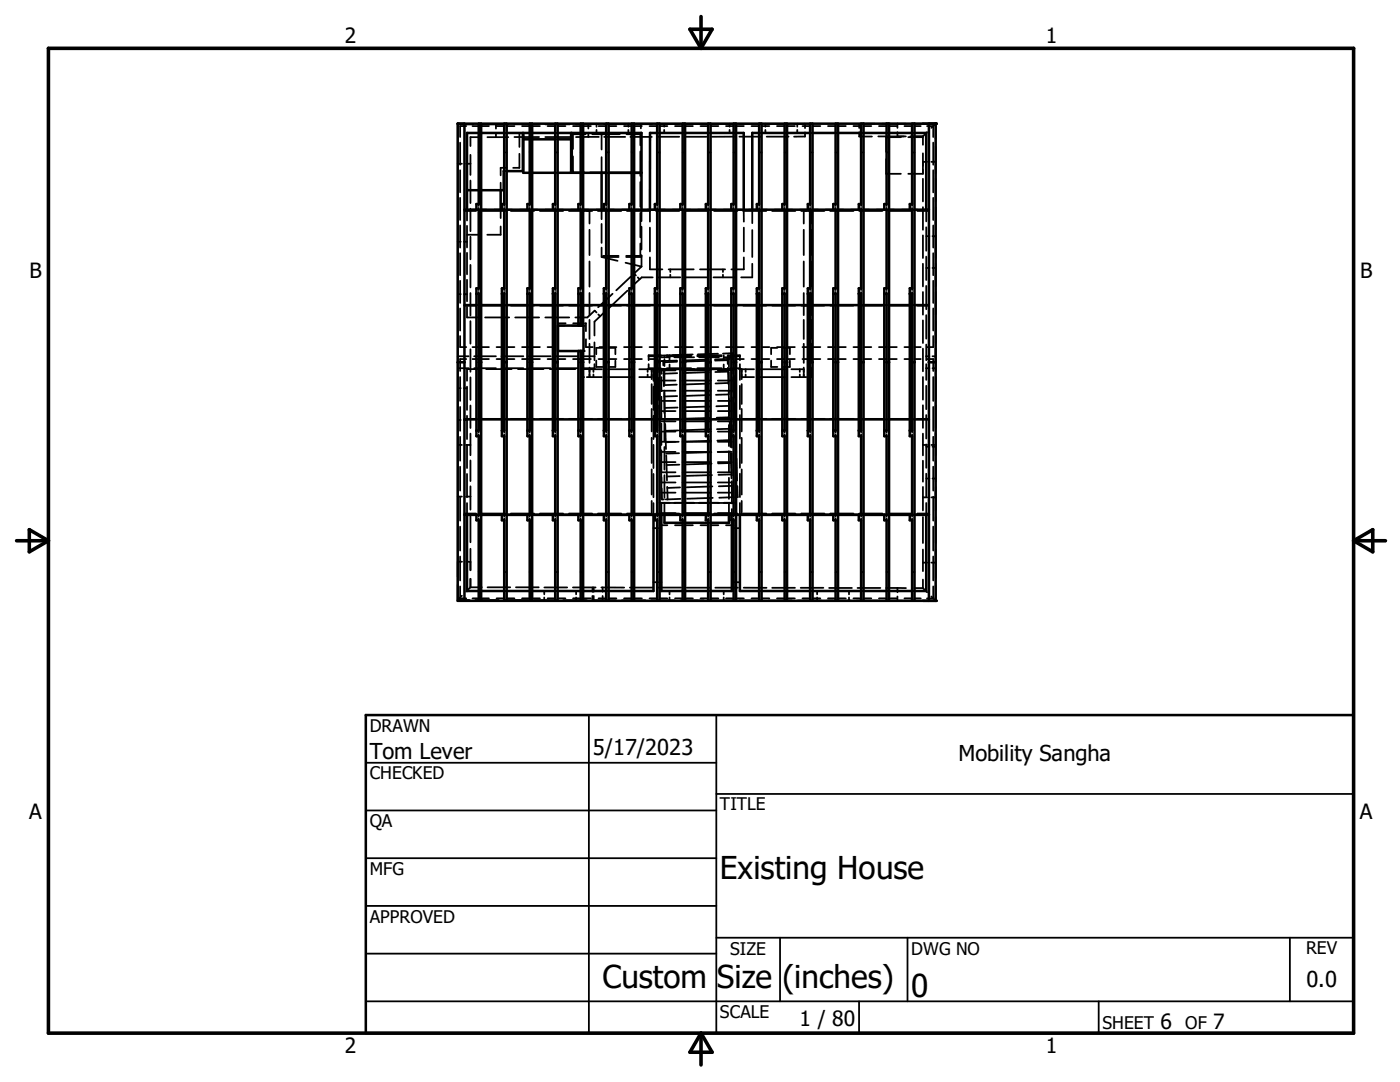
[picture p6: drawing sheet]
<svg xmlns="http://www.w3.org/2000/svg" width="279mm" height="216mm" viewBox="0 0 279 216" stroke-linecap="round" stroke-linejoin="round" font-family="sans-serif">
<defs><g id="words">
<g font-size="6.3">
<text x="143.7" y="175.5">Existing House</text>
<text x="120.2" y="197.1">Custom Size (inches)</text>
<text x="181.9" y="198.9">0</text>
</g>
<g font-size="4.4">
<text x="73.8" y="151.4">Tom Lever</text>
<text x="118.3" y="150.7">5/17/2023</text>
<text x="191.3" y="151.8">Mobility Sangha</text>
<text x="260.7" y="196.9">0.0</text>
</g>
<g font-size="4.2">
<text x="68.8" y="8.7">2</text>
<text x="208.7" y="8.7">1</text>
<text x="5.9" y="55.5">B</text>
<text x="271.4" y="55.5">B</text>
<text x="5.8" y="163.4">A</text>
<text x="271.4" y="163.4">A</text>
<text x="159.6" y="204.7">1 / 80</text>
<text x="231.6" y="205.3">6</text>
<text x="242.1" y="205.3">7</text>
<text x="68.8" y="210.2">2</text>
<text x="208.7" y="210.2">1</text>
</g>
<g font-size="3.5">
<text x="73.8" y="146">DRAWN</text>
<text x="73.8" y="155.5">CHECKED</text>
<text x="143.7" y="161.7">TITLE</text>
<text x="73.8" y="165.1">QA</text>
<text x="73.8" y="174.6">MFG</text>
<text x="73.8" y="184.1">APPROVED</text>
<text x="145.7" y="190.5">SIZE</text>
<text x="181.9" y="190.5">DWG NO</text>
<text x="260.6" y="190.4">REV</text>
<text x="143.7" y="203.1">SCALE</text>
<text x="220" y="205.3">SHEET</text>
<text x="236.5" y="205.3">OF</text>
</g>
</g></defs>
<g fill="none" stroke="#000" stroke-width=".36">
<path d="M91.3 24.8h3.1M91.3 32.7h.9M91.8 28.5v4.4M91.8 34v4.4M91.8 39.5v4.4M93 32.7h.9M93 25.2h-1.2v2.1M93.9 30.9v4M93.9 36v4.5M94.3 25.2h1.2M95.5 26.5h.2M95.5 38h.2"/>
<path d="M95.5 30.4h.2M95.6 27.4h-1.7v1.7M95.9 26.5h.1M95.9 38h.1M95.9 30.4h.1M95.9 24.8h5.5M96 25.2h1.6M97.3 27.4h4.1M99 24.8v.9M99 26.5v.9M99.1 25.2h1.5M99.9 36.5v1.5"/>
<path d="M100.6 26.5h.2M100.6 34.1h.2M100.6 30.4h.2M101 26.5h.1M101 34.1h.1M101 30.4h.1M101.1 25.2h1.6M101.2 33.5h-1.3v1.5M102.7 27.3h4.9M102.7 24.8h4.9M103.7 26.5v2.8M103.7 30.7v2.8h-1.3"/>
<path d="M104.2 25.2h1.5M105.7 26.5h.2M105.7 34.5h.2M105.7 27.8h.2M105.7 30.4h.2M106 26.5h.2M106 34.5h.2M106 27.8h.2M106 30.4h.2M106.2 25.2h1.6M108.8 24.8h4.9M108.8 27.3h4.9"/>
<path d="M109.3 25.2h1.5M110.8 26.5h.2M110.8 34.5h.2M110.8 27.8h.2M110.8 30.4h.2M111.1 26.5h.2M111.1 34.5h.2M111.1 27.8h.2M111.1 30.4h.2M111.3 25.2h1.5M114.1 34.1h.1M114.1 26.8h2.8"/>
<path d="M114.3 34.1h.1M114.3 26.8v2.9M114.3 31.2v3M114.3 34.3v.1h2.3M114.4 25.2h1.5M115.9 26.5h.2M115.9 34.5h.2M115.9 30.4h.2M116.2 26.5h.2M116.2 34.5h.2M116.2 30.4h.2M116.4 25.2h1.5"/>
<path d="M117.4 27.3h2.1M117.4 27.3h-2.4M117.4 24.8h2.1M117.4 24.8h-2.4M117.4 24.8v.8M117.4 26.5v.8M118.2 26.8h5.5M119 24.7v.6M119 25.9v.6M119.5 25.2h1.5M120.1 26.8v3M120.1 31.4v3h-2.3"/>
<path d="M120.5 24.8h4.2M120.6 27.3h4.2M121 26.5h.2M121 34.5h.2M121 30.4h.2M121.3 26.5h.2M121.3 34.5h.2M121.3 30.4h.2M121.5 25.2h1.5M124.5 25.2h1.6M125 26.8h2.8M125.4 24.7v.6"/>
<path d="M125.4 25.9v.6M125.8 27.3h4.3M125.8 24.8h4.3M126.1 26.5h.1M126.1 34.5h.1M126.1 30.4h.1M126.4 26.5h.2M126.4 34.5h.2M126.4 30.4h.2M126.6 25.2h1.5M127.8 26.5v2.5M127.8 30.2v4.9"/>
<path d="M127.8 36.3v5M127.9 24.8v.8M127.9 26.5v.8M129.6 25.2h1.6M131.2 26.5h.1M131.2 30.4h.1M131.2 27.3h4.4M131.2 24.8h4.4M131.5 26.5h.1M131.5 30.4h.1M131.6 25.2h1.6M132.6 24.7v.6"/>
<path d="M132.6 25.9v.6M134.7 25.2h1.5M136.2 26.5h.2M136.2 30.4h.2M136.6 26.5h.1M136.6 30.4h.1M136.6 24.8h4.4M136.6 27.3h4.4M136.7 25.2h1.6M139.8 25.2h1.5M141.3 26.5h.2M141.3 30.4h.2"/>
<path d="M141.7 26.5h.1M141.7 30.4h.1M141.8 25.2h1.6M144.9 25.2h1.5M145.6 24.7v.6M145.6 25.9v.6M146.4 26.5h.2M146.4 30.4h.2M146.5 27.3h-4.4M146.5 24.7l-4.4 .1M146.7 26.5h.2M146.7 30.4h.2"/>
<path d="M146.9 25.2h1.5M147.6 27.3h4.3M147.6 24.7h4.3M150 25.2h1.5M151.5 26.5h.2M151.5 30.4h.2M151.8 26.5h.2M151.8 30.4h.2M152 25.2h1.5M152.7 24.7v.6M152.7 25.9v.6M153 27.3h4.4"/>
<path d="M153 24.7h4.4M155.1 25.2h1.5M156.6 26.5h.2M156.6 30.4h.2M156.9 26.5h.2M156.9 30.4h.2M157.1 25.2h1.5M158.5 24.7h2.2v.9M159.1 24.7v.6M159.1 25.9v.6M160.2 25.2h1.5M160.7 26.4v.8l-2.2 .1"/>
<path d="M161.7 26.5h.2M161.7 30.4h.2M162 26.5h.2M162 30.4h.2M162.2 25.2h1.5M165.2 25.2h1.6M166.8 26.5h.1M166.8 30.4h.1M167.1 26.5h.1M167.1 30.4h.1M167.2 25.2h1.6M170.3 25.2h1.6"/>
<path d="M171.5 26.4v.8h2.5M171.9 26.5h.1M171.9 30.4h.1M172.2 26.5h.1M172.2 30.4h.1M172.3 25.2h1.6M174.5 24.7h-3v.8M175.3 27.2h5.5M175.4 25.2h1.5M176 24.7h4.8M176.9 31.8v2.9h2.9M176.9 26.5h.2"/>
<path d="M176.9 30.4h.2M177.3 26.5h.1M177.3 30.4h.1M177.4 25.2h1.6M179.1 24.7v.8M179.1 26.4v.8M179.8 27.4h-2.9v2.9M180.5 25.2h1.5M181.3 27.4h2.9M181.6 27.2h2.6M182 26.5h.2M182 30.4h.2"/>
<path d="M182.4 26.5h.1M182.4 30.4h.1M182.5 24.7h1.7M182.5 25.2h1.3M184.2 27.2v1.7M184.2 30.6v4.1h-2.9M184.2 35.7v4.5M184.2 32.3h.8M185 25.2h1.3v2.1M185 26.4l-.8 .8M185.9 25.5l.8-.8v3M185.9 32.3h.8"/>
<path d="M186.3 28.5v4.4M186.3 34v4.4M186.3 39.5v4.4M186.7 29.2v5.4M186.7 35.7v4.5M91.3 58.7h.7M91.3 48.2h.7M91.8 45v4.4M91.8 50.5v4.4M91.8 56v4.4M92.6 58.7h.6M92.6 48.2h.6"/>
<path d="M92.7 41.8h.8M92.7 42.1h2.3M93.2 41.8v2.2M93.2 45.1v4.3M93.2 50.4v4.3M93.2 55.8v4.3M93.2 46.8h2.7M93.9 41.6v4.5M93.9 47.2v4.5M93.9 52.9v4.5M93.9 58.5v4.5M94.3 41.8h1.1"/>
<path d="M95.5 40.7v.4M95.5 41.5v.3h1.6M95.5 57.5v.4M95.5 58.3v.3M96.2 42.1h4.6M98.6 41.8h1.9M99.9 45.2v1.6h-2.7M99.9 41.8v1.7M100.6 40.7v.4M100.6 41.5v.3h1.6M100.6 57.5v.4M100.6 58.3v.3"/>
<path d="M102 42.1h4.6M103.7 41.8h1.9M105.7 40.7v.4M105.7 41.5v.3h1.6M105.7 57.5v.4M105.7 58.3v.3M107.8 42.1h4.6M108.8 41.8h1.9M110.8 40.7v.4M110.8 41.5v.3h1.6M110.8 57.5v.4M110.8 58.3v.3"/>
<path d="M113.6 42.1h4.6M113.9 41.8h1.8M115.9 40.7v.4M115.9 41.5v.3h1.5M115.9 57.5v.4M115.9 58.3v.3M116.1 42.1v2.5M116.1 45.9v5M116.1 52.2v5M116.1 58.5v3.8M117.6 42.1v2.5M117.6 45.9v5"/>
<path d="M117.6 52.2v5M117.6 58.5v4.4M119 41.8h1.8M119.3 42.1h4.7M120.1 49.4v1.9l3.1 .7M120.1 41.8v1.9M120.1 44.7v3.8M120.4 51.2l3 .1M121 40.7v.4M121 41.5v.3h1.5M121 57.5v.4M121 58.3v.3"/>
<path d="M122.3 58.6l-2.9 2.7M123.4 51.1h-3M124.1 41.8h1.8M124.8 52.4l3.2 .8M125 51.1h3M125 51.3h3M125.1 42.1h4.7M125.2 58l-3.7 3.5M125.9 55.2l-2.9 2.7M126.1 40.7v.4M126.1 41.5v.3h1.5M126.1 57.5v.4"/>
<path d="M126.1 58.3v.3M126.6 54.6l.3 .4M127.3 55.3l.3 .4M127.8 42.5v4.9M127.8 48.6v2.5M128 41.8v2.3M128 45.2v4.6M128 50.9v2.3M128 53.2l-1.4 1.4M129.1 41.8h1.9M129.7 51.4v2.3h2.5M129.7 41.8v2.4"/>
<path d="M129.7 45.4v4.8M130.3 55.3h-2.2l-1.9 1.8M130.9 42.1h4.7M131.2 40.7v.4M131.2 41.5v.3h1.5M131.2 57.5v.4M131.2 58.3v.3M131.4 55.3h4.4M133.4 53.7h5.1M133.8 53.7v.6M133.8 54.8v.5M134.2 41.8h1.9"/>
<path d="M136.2 40.7v.4M136.2 41.5v.3h1.6M136.2 57.5v.4M136.2 58.3v.3M136.7 42.1h4.7M136.9 55.3h4.4M139.3 41.8h1.9M139.7 53.7h5M141.3 40.7v.4M141.3 41.5v.3h1.6M141.3 57.5v.4M141.3 58.3v.3"/>
<path d="M142.4 55.3h4.4M142.5 42.1h4.7M144.3 53.7v.6M144.3 54.8v.5M144.4 41.8h1.9M146.4 40.7v.4M146.4 41.5v.3h1.6M146.4 57.5v.4M146.4 58.3v.3M148.3 42.1h4.6M148.4 41.8v2.4M148.4 45.4v4.8"/>
<path d="M148.4 51.4v2.3h-2.4M149.5 41.8h1.8M150.1 52.6v2.7h-2.2M150.1 41.8v2.7M150.1 45.9v5.4M151.5 40.7v.4M151.5 41.5v.3h1.6M151.5 57.5v.4M151.5 58.3v.3M154.1 42.1h4.6M154.6 41.8h1.8M156.6 40.7v.4"/>
<path d="M156.6 41.5v.3h1.5M156.6 57.5v.4M156.6 58.3v.3M159.7 41.8h1.8M159.9 42.1h4.6M160.4 42.1v2.5M160.4 45.9v5M160.4 52.2v5M160.4 58.5v4.4M161.7 40.7v.4M161.7 41.5v.3h1.5M161.7 57.5v.4"/>
<path d="M161.7 58.3v.3M162 42.1v2.5M162 45.9v5M162 52.2v5M162 58.5v4.4M164.8 41.8h1.8M165.7 42.1h4.6M166.8 40.7v.4M166.8 41.5v.3h1.5M166.8 57.5v.4M166.8 58.3v.3M169.8 41.8h1.9"/>
<path d="M171.5 42.1h4.6M171.9 40.7v.4M171.9 41.5v.3h1.5M171.9 57.5v.4M171.9 58.3v.3M174.9 41.8h1.9M176.9 40.7v.4M176.9 41.5v.3h1.6M176.9 57.5v.4M176.9 58.3v.3M177.3 42.1h4.6M180 41.8h1.9"/>
<path d="M182 40.7v.4M182 41.5v.3h1.1M182 57.5v.4M182 58.3v.3M183.1 42.1h2.3M184.2 41.3v4.6M184.2 47v4.5M184.2 52.6v4.5M184.2 58.3v4.5M184.3 41.8h1.1M184.9 41.8v2.4M184.9 45.3v4.7"/>
<path d="M184.9 51.2v4.7M184.9 57v4.7M184.9 53.5h.6M184.9 47.1h.6M186.1 53.5h.6M186.1 47.1h.6M186.3 45v4.4M186.3 50.5v4.4M186.3 56v4.4M186.7 41.3v4.6M186.7 47v4.5M186.7 52.6v4.5"/>
<path d="M186.7 58.3v4.5M91.3 71.1h2.2M91.3 73.5h2.2M91.3 77.5h.7M91.8 67.1v2.2h1.2M91.8 61.5v4.5M91.8 75.2v4.8M92.6 77.5h.6M92.7 61h2.3M93 71.6h-1.2v2.4M93.2 61.2v2.1h2.4M93.2 77.2v4.6"/>
<path d="M93.9 64.1v4.5M93.9 69.7v4.5M93.9 75.3v4.5M94.3 69.3h1.2M94.3 71.6h1.2M94.6 71.1h4.4M94.6 73.5h4.4M95.1 60.9h.3M95.7 60.9h.3M95.7 73.7h-2.5v2.3M96 69.3h1.6M96 71.6h1.6"/>
<path d="M96.2 61h4.6M96.8 63.3h4.8M97 73.7h5.1M99.1 69.3h1.5M99.1 71.6h1.5M100.1 71.1h4.3M100.1 73.5h4.3M100.2 60.9h.3M100.8 60.9h.3M101.1 69.3h1.6M101.1 71.6h1.6M102 61h4.6"/>
<path d="M102.8 63.3h4.8M103.4 73.7h5.1M104.2 69.3h1.5M104.2 71.6h1.5M105.3 60.9h.3M105.5 71.1h4.4M105.5 73.5h4.4M105.9 60.9h.3M106.2 69.3h1.6M106.2 71.6h1.6M107.8 61h4.6M108.8 63.3h4.8"/>
<path d="M109.3 69.3h1.5M109.3 71.6h1.5M109.7 73.7h5.1M110.3 60.9h.4M111 60.9h.3M111 71.1h4.4M111 73.5h4.4M111.3 69.3h.1M111.3 71.6h1.5M111.4 64.8v.2h1.3M111.4 70h1.3M112.9 64.5h-1.5v.2"/>
<path d="M113.6 61h4.6M114.1 65h1.5M114.1 70h1.3M114.4 71.6h1.5M114.4 64.5h1.5M115.4 60.9h.3M116.1 63.6v1.4h-.4M116.1 60.9h.3M116.1 73.5v1.8h.5M116.1 70v1.8M116.2 65h.2M116.4 71.6h1.5"/>
<path d="M116.4 64.5h.2M116.4 70h.1M116.4 65h.1M116.5 71.1h2.1M116.5 73.5h2.1M116.8 64.5h.1v1.6M116.9 67.7v1.6h1.4M117.1 75.3h3M117.6 73.7h2.5M117.6 63.8v3.8M117.6 68.6v3.8M117.6 73.3v2"/>
<path d="M118.4 73.7v.5M118.4 74.7v.6M118.6 68.3v3.6M118.6 72.7v.8M118.6 73.6l-2.5 .1M118.7 62l-1.5 1.3h-2.4M118.7 62l.3 .4M119 72v1.2h1.3M119.3 61h4.7M119.4 62.7l.4 .4M119.5 71.6h1.5M119.6 69.3h1.4"/>
<path d="M120.3 69.4h-1.3v1.3M120.5 62.4l-1.9 1.8v2.7M120.5 60.9h.3M121.2 60.9h.3M121.4 73.7h4.9M121.4 75.3h4.9M121.5 69.3h1.5M121.5 71.6h1.5M121.5 69.4h1.3v1.3M122.8 72v1.2h-1.3M124.5 69.3h1.6M124.5 71.6h1.6"/>
<path d="M125.1 61h4.7M125.6 60.9h.3M126.2 60.9h.4M126.6 69.3h1.5M126.6 71.6h1.5M127.6 73.7h3M127.6 75.3h2.5M129.2 73.7v.5M129.2 74.7v.6M129.5 71v.9M129.5 72.7v.8M129.5 73.6l.3 .1"/>
<path d="M129.5 71.1h2.4M129.5 73.5h2.4M129.6 69.3h1.6M129.6 71.6h1.6M130.1 73.7v2M130.1 76.6v4M130.1 73.7h.3v2.3M130.4 77.2v4.6M130.7 60.9h.3M130.9 61h4.7M131.1 73.7h2.5M131.2 72.1l.1 2.2"/>
<path d="M131.2 72.1h.4M131.2 71.7v.4M131.3 60.9h.3M131.4 75.4l.1 4.4M131.6 69.3h1.6M131.6 71.3h2M131.9 70.9l-2.4 .1M132 72.1h.3M132 73.8v.8M132 75.3v2.8M132 79.2v4.2M132 73.9h2.8"/>
<path d="M132 75.9h2.8M132 78h2.8M132 80h2.8M132.3 72.1l.1 .8M132.4 73.7v.9M132.4 74.6l.1 2.5M132.4 74.6h.1M132.4 72l-.1 .1M132.6 78.3l.1 5M132.6 71.1v.3M132.6 71.7v.4M132.6 72.2v.8"/>
<path d="M132.6 73.8v3M132.6 77.9v4.5M133.1 71.1h4.8M133.1 73.5h4.8M133.1 70.9h4.8M133.2 70.9l-2 .1v.3M133.6 70.9v.9M133.6 72.7v1M134.6 71.3h3.9M134.6 73.7h3.9M134.7 69.3h1.5M134.8 73.7h-2.8v.1"/>
<path d="M135.1 76.7l-2.6 .2M135.1 72h-2.6M135.1 72.2l-2.5 .1M135.1 74.5l-2.5 .1M135.1 79l-2.5 .1M135.8 60.9h.3M136.2 73.7h5.6M136.2 73.9h5.6M136.2 75.9h5.6M136.2 78h5.6M136.2 80h5.6M136.4 60.9h.3"/>
<path d="M136.7 69.3h1.6M136.7 61h4.7M138.3 70.7l-4.1 .2M139.2 71.1h4.8M139.2 73.5h4.8M139.2 70.9h4.8M139.5 71.3h4M139.5 73.7h4M139.8 69.3h1.5M140.9 60.9h.3M141.4 71.7l-5 .2M141.4 72l-5 .2"/>
<path d="M141.5 74.3l-5.1 .1M141.5 76.5l-5.1 .2M141.5 60.9h.3M141.6 78.8l-5.2 .2M141.8 69.3h1.6M142.5 61h4.7M143.3 73.7h2.8v.1M143.3 73.9h2.8M143.3 75.9h2.8M143.3 78h2.8M143.3 80h2.8M143.3 70.6l-4 .1"/>
<path d="M144.3 70.6l2-.1v.4M144.4 70.9v.9M144.4 72.7v1M144.5 71.3h1.9M144.5 73.7h2.4M144.9 69.3h1.5M145.2 71.6l-2.5 .1M145.2 71.9l-2.5 .1M145.2 71.6v.1M145.2 71.8v.1M145.2 71.9v.7M145.2 71.6h.4"/>
<path d="M145.2 70.9l2.5 .1M145.2 71.1h2.5M145.2 73.5h2.5M145.3 73.4l.1 3.2M145.3 74.2h-2.5M145.4 76.4l-2.6 .1M145.4 77.9l.2 5M145.4 78.7l-2.5 .1M145.5 71.1v2.1M145.5 74.2v4.3M145.5 79.5v4.2M146 71.6h.3"/>
<path d="M146 60.9h.3M146.1 73.8v.8M146.1 75.3v2.9M146.1 79.3v4.5M146.3 71.2v.4M146.3 71.6l.1 2.2M146.4 74.9l.2 4.4M146.6 60.9h.3M146.9 69.3h1.5M146.9 71.6h1.5M147.5 73.7h3M147.7 71v.9"/>
<path d="M147.7 72.7v3.1M147.7 77v4.6M148 73.7v2M148 76.6v4M148 75.3h2.5M148.3 61h4.6M148.8 73.7v.5M148.8 74.7v.6M150 69.3h1.5M150 71.6h1.5M151 60.9h.3M151.7 60.9h.3"/>
<path d="M151.7 73.7h5M151.7 75.3h5M152 69.3h1.5M152 71.6h1.5M153.9 72v1.2h1.2M154.1 61h4.6M155.1 69.3h1.5M155.1 71.6h1.5M155.1 69.4h-1.2v1.3M156.1 60.9h.3M156.4 69.4h1.2v1.3M156.8 60.9h.3"/>
<path d="M157.1 69.3h1.5M157.1 71.6h1.5M157.6 72v1.2h-1.2M157.9 73.7h2.5M157.9 75.3h3M159.6 73.7v.5M159.6 74.7v.6M159.9 61h4.6M160.2 69.3h1.5M160.2 71.6h1.5M160.4 63.8v3.8M160.4 68.6v3.8"/>
<path d="M160.4 73.3v2M161.2 60.9h.3M161.9 60.9h.3M162 73.3v2h-.5M162 63.8v3.8M162 68.6v3.8M162.2 69.3h1.5M162.2 71.6h1.5M165.2 69.3h1.6M165.2 71.6h1.6M165.7 61h4.6M166.3 60.9h.3"/>
<path d="M166.9 60.9h.3M167.2 69.3h1.6M167.2 71.6h1.6M170.3 69.3h1.6M170.3 71.6h1.6M171.4 60.9h.3M171.5 61h4.6M172 60.9h.3M172.3 69.3h1.6M172.3 71.6h1.6M175.4 69.3h1.5M175.4 71.6h1.5"/>
<path d="M176.5 60.9h.3M177.1 60.9h.3M177.3 61h4.6M177.4 69.3h1.6M177.4 71.6h1.6M180.5 69.3h1.5M180.5 71.6h1.5M181.6 60.9h.3M182.2 60.9h.3M182.5 69.3h1.3M182.5 71.6h1.3M183.1 61h2.3"/>
<path d="M184.2 63.9v4.5M184.2 69.6v4.5M184.2 75.2v4.5M184.9 62.9v4.7M184.9 68.8v3.1M184.9 72.7v3.1M184.9 77v4.6M184.9 71.1h.6M184.9 73.5h.6M185 71.6h1.3v2.4M186.1 71.1h.6M186.1 73.5h.6"/>
<path d="M186.3 67.1v2.2h-1.3M186.3 61.5v4.5M186.3 75.2v4.8M186.7 63.9v4.5M186.7 69.6v4.5M186.7 75.2v4.5M91.3 88.8h.9M91.3 99.1h.9M91.3 83.8h.7M91.8 81.2v4.8M91.8 87.2v4.7M91.8 93.1v4.8"/>
<path d="M91.8 99.1v4.8M92.6 83.8h.6M92.7 83.6h2.3M93 88.8h.9M93 99.1h.9M93.2 83v4.6M93.2 88.8v4.6M93.2 94.6v4.6M93.9 80.9v4.5M93.9 86.5v4.3M93.9 91.9v4.1M93.9 97v4.7"/>
<path d="M95.1 83.7h.3M95.5 85.9v.4M95.5 86.7v.3M95.7 83.7h.3M96.2 83.6h4.6M100.2 83.7h.3M100.6 85.9v.4M100.6 86.7v.3M100.8 83.7h.3M102 83.6h4.6M105.3 83.7h.3M105.7 85.9v.4"/>
<path d="M105.7 86.7v.3M105.9 83.7h.3M107.8 83.6h4.6M110.3 83.7h.4M110.8 85.9v.4M110.8 86.7v.3M111 83.7h.3M113.6 83.6h4.6M115.4 83.7h.3M115.9 85.9v.4M115.9 86.7v.3M116.1 83.7h.3"/>
<path d="M119.3 83.6h4.7M120.5 83.7h.3M121 85.9v.4M121 86.7v.3M121.2 83.7h.3M125.1 83.6h4.7M125.6 83.7h.3M126.1 85.9v.4M126.1 86.7v.3M126.2 83.7h.4M130.1 81.6v4.5M130.1 87.4v5"/>
<path d="M130.1 93.7v5M130.1 100v2.5M130.4 83v4.6M130.4 88.8v4.6M130.4 94.6v4.6M130.7 83.7h.3M130.9 83.6h4.7M131.2 85.9v.4M131.2 86.7v.3M131.3 83.7h.3M131.5 80.9l.2 4.4M131.7 86.4l.1 4.4"/>
<path d="M131.9 92l.1 4.3M132 84.5v4.3M132 89.8v4.3M132 95.2v4.3M132 82h2.8M132 84.1h2.8M132 86.1h2.8M132 88.1h2.8M132 90.2h2.8M132 92.2h2.8M132 94.2h2.8M132 96.3h2.8"/>
<path d="M132 98.3h2.8M132 97.5l.1 2.2 .4-.1M132.6 83.6v4.5M132.6 89.2v4.5M132.6 94.8v4.5M132.8 84.6l.1 5M132.9 99.6h.3M133 90.9l.1 5M133.2 97.1v2.5M135.2 81.3l-2.5 .1M135.3 83.6l-2.6 .1M135.4 85.9l-2.6 .1"/>
<path d="M135.5 88.1l-2.6 .1M135.5 90.4l-2.6 .1M135.6 92.7l-2.6 .1M135.7 95l-2.6 .1M135.7 97.3l-2.5 .1M135.8 83.7h.3M135.8 99.5l-2.6 .1M136.2 82h5.6M136.2 84.1h5.6M136.2 86.1h5.6M136.2 88.1h5.6M136.2 90.2h5.6"/>
<path d="M136.2 92.2h5.6M136.2 94.2h5.6M136.2 96.3h5.6M136.2 98.3h5.6M136.2 85.9v.4M136.2 86.7v.3M136.4 83.7h.3M136.7 83.6h4.7M140.9 83.7h.3M141.3 85.9v.4M141.3 86.7v.3M141.5 83.7h.3"/>
<path d="M141.7 81.1l-5.2 .2M141.7 83.4l-5.1 .2M141.8 85.7l-5.2 .1M141.9 87.9l-5.2 .2M142 90.2l-5.2 .2M142 92.5l-5.1 .2M142.1 94.8l-5.1 .2M142.2 97.1l-5.2 .1M142.2 99.3l-5.1 .2M142.5 83.6h4.7M143.3 82h2.8M143.3 84.1h2.8"/>
<path d="M143.3 86.1h2.8M143.3 88.1h2.8M143.3 92.2h2.8M143.3 94.2h2.8M143.3 96.3h2.8M143.3 98.3h2.8M145.5 84.8v4.2M145.5 90.1v4.2M145.5 95.3v4.2M145.5 81l-2.5 .1M145.6 83.3h-2.6M145.6 84.2l.2 5"/>
<path d="M145.7 85.6h-2.6M145.8 87.8l-2.6 .1M145.8 90.1l-2.6 .1h2.9M145.8 90.5l.2 5M145.9 92.4l-2.6 .1M146 94.7h-2.6M146 83.7h.3M146 97h-2.5M146 96.7l.1 2.5M146.1 84.8v4.5M146.1 90.4v4.5M146.1 96v4.5"/>
<path d="M146.1 99.2h.4M146.1 99.2l-2.6 .1M146.4 85.9v.4M146.4 86.7v.3M146.6 83.7h.3M146.6 80.4l.2 4.4M146.8 85.9l.1 4.5M147 91.5l.1 4.4M147.2 97v2.2h-.4M147.7 82.8v4.7M147.7 88.7v4.7M147.7 94.5v4.7"/>
<path d="M148 81.6v4.5M148 87.4v5M148 93.7v5M148 100v2.5M148.3 83.6h4.6M151 83.7h.3M151.5 85.9v.4M151.5 86.7v.3M151.7 83.7h.3M154.1 83.6h4.6M156.1 83.7h.3M156.6 85.9v.4"/>
<path d="M156.6 86.7v.3M156.8 83.7h.3M159.9 83.6h4.6M161.2 83.7h.3M161.7 85.9v.4M161.7 86.7v.3M161.9 83.7h.3M165.7 83.6h4.6M166.3 83.7h.3M166.8 85.9v.4M166.8 86.7v.3M166.9 83.7h.3"/>
<path d="M171.4 83.7h.3M171.5 83.6h4.6M171.9 85.9v.4M171.9 86.7v.3M172 83.7h.3M176.5 83.7h.3M176.9 85.9v.4M176.9 86.7v.3M177.1 83.7h.3M177.3 83.6h4.6M181.6 83.7h.3M182 85.9v.4"/>
<path d="M182 86.7v.3M182.2 83.7h.3M183.1 83.6h2.3M184.2 80.9v4.5M184.2 86.5v4.4M184.2 91.9v4.2M184.2 97.2v4.7M184.2 88.8h.8M184.2 99.2h.8M184.9 82.8v4.7M184.9 88.7v4.7M184.9 94.5v4.7"/>
<path d="M184.9 89.1h.6M184.9 95.5h.6M185.9 88.8h.8M185.9 99.2h.8M186.1 89.1h.6M186.1 95.5h.6M186.3 81.2v4.8M186.3 87.2v4.7M186.3 93.1v4.8M186.3 99.1v4.8M186.7 80.9v4.5M186.7 86.5v4.4"/>
<path d="M186.7 91.9v4.2M186.7 97.2v4.7M91.3 119.7h2.4M91.3 116.7v3M91.3 119.9h.5M91.8 117v2.4h1.2M91.8 105.1v4.8M91.8 111v4.8M92.2 118.9l-.9 .8M92.2 112.1h-.9v3M92.2 119.9h.5M92.7 102.5h2.3"/>
<path d="M93 112.1h.9M93.2 100.4v2.3M93.9 117.2h2.3M93.9 103v5.2M93.9 109.5v4.3M93.9 115.5v1.7M93.9 117.2l-.9 .8M94.3 119.4h1.2M94.9 119.7h4.6M95.1 102.7h.3M95.5 119.9h.2M95.5 117.9h.2"/>
<path d="M95.5 114.1h.2M95.5 103.5v.3M95.9 119.9h.1M95.9 117.9h.1M95.9 114.1h.1M96 119.4h1.6M96 102.7h-.5v.4M96.2 102.5h4.6M97.3 117.2h4.5M99.1 119.4h1.5M100.2 102.7h.3M100.6 119.9h.2"/>
<path d="M100.6 117.9h.2M100.6 114.1h.2M100.6 103.5v.3M100.7 119.7h4.7M101 119.9h.1M101 117.9h.1M101 114.1h.1M101.1 119.4h1.6M101.1 102.7h-.5v.4M102 102.5h4.6M103 117.2h4.5M104.2 119.4h1.5"/>
<path d="M105.3 102.7h.3M105.7 119.9h.2M105.7 117.9h.2M105.7 114.1h.2M105.7 103.5v.3M106 119.9h.2M106 117.9h.2M106 114.1h.2M106.2 119.4h1.6M106.2 102.7h-.5v.4M106.6 119.7l4.6 .1M107.8 102.5h4.6"/>
<path d="M108.6 117.9v.7M108.6 119.2v.7M108.6 117.2h4.6M109.3 119.4h1.5M110.3 102.7h.4M110.8 119.9h.2M110.8 117.9h.2M110.8 114.1h.2M110.8 103.5v.3M111.1 119.9h.2M111.1 117.9h.2M111.1 114.1h.2"/>
<path d="M111.3 119.4h1.5M111.3 102.7h-.5v.4M112.4 119.8h4.7M113.6 102.5h4.6M114.3 117.2h4.6M114.4 119.4h1.5M115 117.9v.7M115 119.2v.7M115.4 102.7h.3M115.9 119.9h.2M115.9 117.9h.2M115.9 114.1h.2"/>
<path d="M115.9 103.5v.3M116.2 119.9h.2M116.2 117.9h.2M116.2 114.1h.2M116.4 119.4h1.5M116.4 102.7h-.5v.4M118.2 118.9l.1 .9h4.6M118.3 117.2v.9M118.5 117.2v.9M118.5 118.9v.9M119.3 102.5h4.7M119.5 119.4h1.5"/>
<path d="M120 117.2h4.6M120.3 117.2v.9M120.3 118.9v.9M120.5 102.7h.3M120.9 117.2v.9M120.9 118.9v.9M121 119.9h.2M121 117.9h.2M121 114.1h.2M121 103.5v.3M121.3 119.9h.2M121.3 117.9h.2"/>
<path d="M121.3 114.1h.2M121.5 119.4h1.5M121.5 102.7h-.5v.4M124.1 119.8h4.7M124.5 119.4h1.6M125.1 102.5h4.7M125.6 102.7h.3M125.7 117.2h4.5M126.1 119.9h.1M126.1 117.9h.1M126.1 114.1h.1M126.1 103.5v.3"/>
<path d="M126.4 119.9h.2M126.4 117.9h.2M126.4 114.1h.2M126.6 119.4h1.5M126.6 102.7h-.5v.4M129.6 119.4h1.6M130 119.8h4.6M130.4 100.4v2.3M130.4 105.4h.6M130.4 116.2h.6M130.7 102.7h.3M130.9 102.5h4.7"/>
<path d="M131.2 119.9h.1M131.2 114.1h.1M131.2 103.5v.3M131.4 117.2h4.5M131.5 105.4h.5M131.5 116.2h.5M131.5 119.9h.1M131.5 114.1h.1M131.6 119.4h1.6M131.6 104.8h1.6M131.6 102.7h-.4v.4M131.6 100.3h14.8"/>
<path d="M132 100.6v2.1M132 102.4h2.8M132.6 100.5v2.2M133.6 117.9v.7M133.6 119.2v.7M134.7 119.4h1.5M134.7 104.8h1.5M135.8 102.7h.3M135.8 119.8h4.7M136.2 102.4h5.6M136.2 119.9h.2M136.2 104.3h.2"/>
<path d="M136.2 117.9h.2M136.2 114.1h.2M136.2 103.5v.3M136.6 119.9h.1M136.6 104.3h.1M136.6 117.9h.1M136.6 114.1h.1M136.7 119.4h1.6M136.7 104.8h1.6M136.7 102.7h-.5v.4M136.7 102.5h4.7M137.1 117.3h4.5"/>
<path d="M139.8 119.4h1.5M139.8 104.8h1.5M140.9 102.7h.3M141.3 119.9h.2M141.3 104.3h.2M141.3 117.9h.2M141.3 114.1h.2M141.3 103.5v.3M141.7 119.8h4.6M141.7 119.9h.1M141.7 104.3h.1M141.7 117.9h.1"/>
<path d="M141.7 114.1h.1M141.8 119.4h1.6M141.8 104.8h1.6M141.8 102.7h-.5v.4M142.5 102.5h4.7M142.8 117.3h4.5M143.3 102.4h2.8M144.4 117.9v.7M144.4 119.2v.7M144.9 119.4h1.5M144.9 104.8h1.5M145.5 100.6v2.1"/>
<path d="M146 102.7h.3M146.1 101.6v2.2M146.1 105.4h.5M146.1 116.2h.5M146.4 119.9h.2M146.4 114.1h.2M146.4 103.5v.3M146.7 119.9h.2M146.7 114.1h.2M146.9 119.4h1.5M146.9 102.7h-.5v.4M147.1 105.4h.6"/>
<path d="M147.1 116.2h.6M147.5 119.8h4.7M147.7 100.4v2.3M148.3 102.5h4.6M148.4 117.3h4.6M150 119.4h1.5M151 102.7h.3M151.5 119.9h.2M151.5 117.9h.2M151.5 114.1h.2M151.5 103.5v.3M151.8 119.9h.2"/>
<path d="M151.8 117.9h.2M151.8 114.1h.2M152 119.4h1.5M152 102.7h-.5v.4M153.4 119.8h4.6M154.1 117.3h4.6M154.1 102.5h4.6M155.1 119.4h1.5M156.1 102.7h.3M156.6 119.9h.2M156.6 117.9h.2M156.6 114.1h.2"/>
<path d="M156.6 103.5v.3M156.9 119.9h.2M156.9 117.9h.2M156.9 114.1h.2M157.1 119.4h1.5M157.1 102.7h-.5v.4M159.2 119.8h4.7M159.8 117.3h4.5M159.9 102.5h4.6M160.2 119.4h1.5M161.2 102.7h.3M161.7 119.9h.2"/>
<path d="M161.7 117.9h.2M161.7 114.1h.2M161.7 103.5v.3M162 119.9h.2M162 117.9h.2M162 114.1h.2M162.2 119.4h1.5M162.2 102.7h-.5v.4M163.1 117.9v.7M163.1 119.2v.7M165.1 119.8l4.6 .1M165.2 119.4h1.6"/>
<path d="M165.5 117.3h4.5M165.7 102.5h4.6M166.3 102.7h.3M166.8 119.9h.1M166.8 117.9h.1M166.8 114.1h.1M166.8 103.5v.3M167.1 119.9h.1M167.1 117.9h.1M167.1 114.1h.1M167.2 119.4h1.6M167.2 102.7h-.4v.4"/>
<path d="M169.4 117.9v.7M169.4 119.2v.7M170.3 119.4h1.6M170.9 119.9h4.7M171.1 117.3h4.6M171.4 102.7h.3M171.5 102.5h4.6M171.9 119.9h.1M171.9 117.9h.1M171.9 114.1h.1M171.9 103.5v.3M172.2 119.9h.1"/>
<path d="M172.2 117.9h.1M172.2 114.1h.1M172.3 119.4h1.6M172.3 102.7h-.4v.4M175.4 119.4h1.5M176.5 102.7h.3M176.8 119.9h2.3M176.8 117.3h2.3M176.9 119.9h.2M176.9 117.9h.2M176.9 114.1h.2M176.9 103.5v.3"/>
<path d="M177.3 119.9h.1M177.3 117.9h.1M177.3 114.1h.1M177.3 102.5h4.6M177.4 119.4h1.6M177.4 102.7h-.5v.4M179.1 117.3v.9M179.1 119v.9M179.1 117.3h1.7M179.1 119.9h1.7M180.5 119.4h1.5M181.6 102.7h.3"/>
<path d="M182 119.9h.2M182 117.9h.2M182 103.5v.3M182 114.1h.2M182.4 119.9h1.8M182.4 117.9h.1M182.4 114.1h.1M182.5 117.3h1.7M182.5 119.4h1.3M182.5 102.7h-.5v.4M183.1 102.5h2.3M184.2 103.2v5.2"/>
<path d="M184.2 109.7v4.3M184.2 115.6v1.7M184.2 112.3h.8M184.2 117.3l.8 .9M184.9 100.4v2.3M185.4 119.9h.4M185.9 112.3h.8M185.9 119l.8 .9M186.3 117v2.4h-1.3M186.3 105.1v4.8M186.3 111v4.8M186.3 119.9h.4"/>
<path d="M186.7 103.2v5.2M186.7 109.7v5.6M186.7 116.8v3.1M73 152.2h70M117.5 142.7v63.5M143 158.4h127.1M143 142.7v63.5M73 161.7h70M73 171.2h70M73 180.8h70M73 190.3h70M73 199.8h197.1"/>
<path d="M143 187.1h127.1M155.7 187.1v12.7M171.4 199.8v6.4M181.1 187.1v12.7M219.3 199.8v6.4M257.4 187.1v12.7"/>
</g>
<g fill="#000">
<circle cx="91.3" cy="24.7" r=".25"/>
<circle cx="186.7" cy="24.7" r=".25"/>
<circle cx="111.4" cy="70" r=".18"/>
<circle cx="115.4" cy="65" r=".18"/>
<circle cx="115.9" cy="65" r=".18"/>
<circle cx="116.4" cy="65" r=".18"/>
<circle cx="116.5" cy="70" r=".18"/>
<circle cx="186.7" cy="119.9" r=".25"/>
</g>
<g fill="none" stroke="#000" stroke-width=".51">
<path d="M91.3 24.7h95.4v95.2h-95.4zM92.7 24.7v95.2M93.2 38h2.3M95.5 26.5h-2.3v15.3M95.5 24.7v16h-.4v1.1M96 26.5h4.6M96 24.7v95.2M99.9 38v3.8M100.6 34.1h-.1v3.9h-4.5M100.6 24.7v16h-.4v1.1M101.1 26.5h4.6M101.1 24.7v95.2"/>
<path d="M104.3 26.5v7.6h-3.2M104.4 26.5v8h1.3M104.4 27.8h1.3M105.7 24.7v16h-.4v1.1M106.2 26.5h4.6M106.2 34.5h4.6M106.2 27.8h4.6M106.2 24.7v95.2M110.8 24.7v16h-.5v1.1M111.3 26.5h4.6M111.3 27.8h2.7M111.3 24.7v95.2"/>
<path d="M114 26.5v8h-2.7M114.1 26.5v8h1.8M115.9 24.7v16h-.5v1.1M116.4 26.5h4.6M116.4 34.5h4.6M116.4 24.7v40.3M120.1 34.5v7.3M121 24.7v16h-.5v1.1M121.5 26.5h4.6M121.5 34.5h4.6M121.5 24.7v95.2M126.1 24.7v16h-.5v1.1"/>
<path d="M126.6 26.5h1.4v15.3M126.6 34.5h1.4M126.6 24.7v95.2M131.2 26.5h-1.5v15.3M131.2 24.7v16h-.5v1.1M131.6 26.5h4.6M131.6 24.7v95.2M136.2 24.7v16h-.4v1.1M136.7 26.5h4.6M136.7 24.7v95.2M141.3 24.7v16h-.4v1.1M141.8 26.5h4.6"/>
<path d="M141.8 24.7v95.2M146.4 24.7v16h-.4v1.1M146.9 26.5h1.5v15.3M146.9 24.7v95.2M151.5 26.5h-1.4v15.3M151.5 24.7v16h-.5v1.1M152 26.5h4.6M152 24.7v95.2M156.6 24.7v16h-.5v1.1M157.1 26.5h4.6M157.1 24.7v95.2M161.7 24.7v16h-.5v1.1"/>
<path d="M162.2 26.5h4.6M162.2 24.7v95.2M166.8 24.7v16h-.5v1.1M167.2 26.5h4.7M167.2 24.7v95.2M171.9 24.7v16h-.5v1.1M172.3 26.5h4.6M172.3 24.7v95.2M176.9 24.7v16h-.4v1.1M177.4 26.5h4.6M177.4 24.7v95.2M182 24.7v16h-.4v1.1"/>
<path d="M182.5 26.5h2.4v15.3M182.5 24.7v95.2M185.4 24.7v95.2M92.7 41.8h2.8v15.7h-.4v29.5h.4v15.7h-2.8M95.1 58.6h.4v27.3h-.4M96 41.8h4.6v15.7h-.4v29.5h.4v15.7h-4.6M100.2 58.6h.4v27.3h-.4M101.1 41.8h4.6v15.7h-.4v29.5h.4v15.7h-4.6M105.3 58.6h.4v27.3h-.4M106.2 41.8h4.6v15.7h-.5v29.5h.5v15.7h-4.6M110.3 58.6h.5v27.3h-.5M111.3 41.8h4.6v15.7h-.5v7.5"/>
<path d="M115.4 58.6h.5v6.4M116.4 41.8h4.6v15.7h-.5v29.5h.5v15.7h-4.6M120.5 58.6h.5v27.3h-.5M121.5 41.8h4.6v15.7h-.5v29.5h.5v15.7h-4.6M125.6 58.6h.5v27.3h-.5M126.6 41.8h4.6v15.7h-.5v29.5h.5v15.7h-4.6M130.7 58.6h.5v27.3h-.5M131.6 41.8h4.6v15.7h-.4v29.5h.4v15.7h-4.6M135.8 58.6h.4v27.3h-.4M136.7 41.8h4.6v15.7h-.4v29.5h.4v15.7h-4.6M140.9 58.6h.4v27.3h-.4M141.8 41.8h4.6v15.7h-.4v29.5h.4v15.7h-4.6"/>
<path d="M146 58.6h.4v27.3h-.4M146.9 41.8h4.6v15.7h-.5v29.5h.5v15.7h-4.6M151 58.6h.5v27.3h-.5M152 41.8h4.6v15.7h-.5v29.5h.5v15.7h-4.6M156.1 58.6h.5v27.3h-.5M157.1 41.8h4.6v15.7h-.5v29.5h.5v15.7h-4.6M161.2 58.6h.5v27.3h-.5M162.2 41.8h4.6v15.7h-.5v29.5h.5v15.7h-4.6M166.3 58.6h.5v27.3h-.5M167.2 41.8h4.7v15.7h-.5v29.5h.5v15.7h-4.7M171.4 58.6h.5v27.3h-.5M172.3 41.8h4.6v15.7h-.4v29.5h.4v15.7h-4.6"/>
<path d="M176.5 58.6h.4v27.3h-.4M177.4 41.8h4.6v15.7h-.4v29.5h.4v15.7h-4.6M181.6 58.6h.4v27.3h-.4M182.5 41.8h2.9M91.3 72.3h1.4M92.7 60.9h2.4M95.5 72.3h.5M96 60.9h4.2M100.6 72.3h.5M101.1 60.9h4.2M105.7 72.3h.5M106.2 60.9h4.1"/>
<path d="M110.8 72.3h.5M111.3 60.9h4.1M111.4 65h5.1v5h-5.1zM115.4 70v17h.5v15.7h-4.6M115.9 72.3h.5M115.9 70v15.9h-.5M116.4 70v49.9M116.4 60.9h4.1M121 72.3h.5M121.5 60.9h4.1M126.1 72.3h.5M126.6 60.9h4.1"/>
<path d="M131.2 72.3h.4M131.6 60.9h4.2M136.2 72.3h.5M136.7 60.9h4.2M141.3 72.3h.5M141.8 60.9h4.2M146.4 72.3h.5M146.9 60.9h4.1M151.5 72.3h.5M152 60.9h4.1M156.6 72.3h.5M157.1 60.9h4.1"/>
<path d="M161.7 72.3h.5M162.2 60.9h4.1M166.8 72.3h.4M167.2 60.9h4.2M171.9 72.3h.4M172.3 60.9h4.2M176.9 72.3h.5M177.4 60.9h4.2M182 72.3h.5M182.5 60.9h2.9M185.4 72.3h1.3M92.7 83.7h2.4"/>
<path d="M96 83.7h4.2M101.1 83.7h4.2M106.2 83.7h4.1M111.3 83.7h4.1M116.4 83.7h4.1M121.5 83.7h4.1M126.6 83.7h4.1M131.6 83.7h4.2M136.7 83.7h4.2M141.8 83.7h4.2M146.9 83.7h4.1M152 83.7h4.1"/>
<path d="M157.1 83.7h4.1M162.2 83.7h4.1M167.2 83.7h4.2M172.3 83.7h4.2M177.4 83.7h4.2M182.5 83.7h2.9M93.2 102.7v15.2h2.3M95.1 102.7v1.1h.4v16.1M96 117.9h4.6M100.2 102.7v1.1h.4v16.1M101.1 117.9h4.6M105.3 102.7v1.1h.4v16.1"/>
<path d="M106.2 117.9h4.6M110.3 102.7v1.1h.5v16.1M111.3 117.9h4.6M115.4 102.7v1.1h.5v16.1M116.4 117.9h4.6M120.5 102.7v1.1h.5v16.1M121.5 117.9h4.6M125.6 102.7v1.1h.5v16.1M130.4 102.7v15.2h-3.8M130.7 102.7v1.1h.5v16.1M132 102.7v15.2h4.2M132.6 102.7v1.6h3.6"/>
<path d="M135.8 102.7v1.1h.4v16.1M136.7 104.3h4.6M136.7 117.9h4.6M140.9 102.7v1.1h.4v16.1M145.5 102.7v1.6h-3.7M146 102.7v1.1h.4v16.1M146.1 103.8v14.1h-4.3M147.7 102.7v15.2h3.8M151 102.7v1.1h.5v16.1M152 117.9h4.6M156.1 102.7v1.1h.5v16.1M157.1 117.9h4.6"/>
<path d="M161.2 102.7v1.1h.5v16.1M162.2 117.9h4.6M166.3 102.7v1.1h.5v16.1M167.2 117.9h4.7M171.4 102.7v1.1h.5v16.1M172.3 117.9h4.6M176.5 102.7v1.1h.4v16.1M177.4 117.9h4.6M181.6 102.7v1.1h.4v16.1M182.5 102.7h2.9M184.9 102.7v15.2h-2.4M73 142.7h197.1v63.5h-197.1z"/>
</g>
<path d="M9.7 9.6h260.4v196.6h-260.4zM137.7 5.8h4.4l-2.2 3.8zM139.9 3.3v6.3M3.3 107.9h6.4M5.8 105.7l3.9 2.2-3.9 2.2zM270.1 107.9h6.4M270.1 107.9l3.9-2.2v4.4zM139.9 206.2v6.3M139.9 206.2l2.2 3.8h-4.4z" fill="none" stroke="#000" stroke-width=".71"/>
<use href="#words"/>
</svg>
